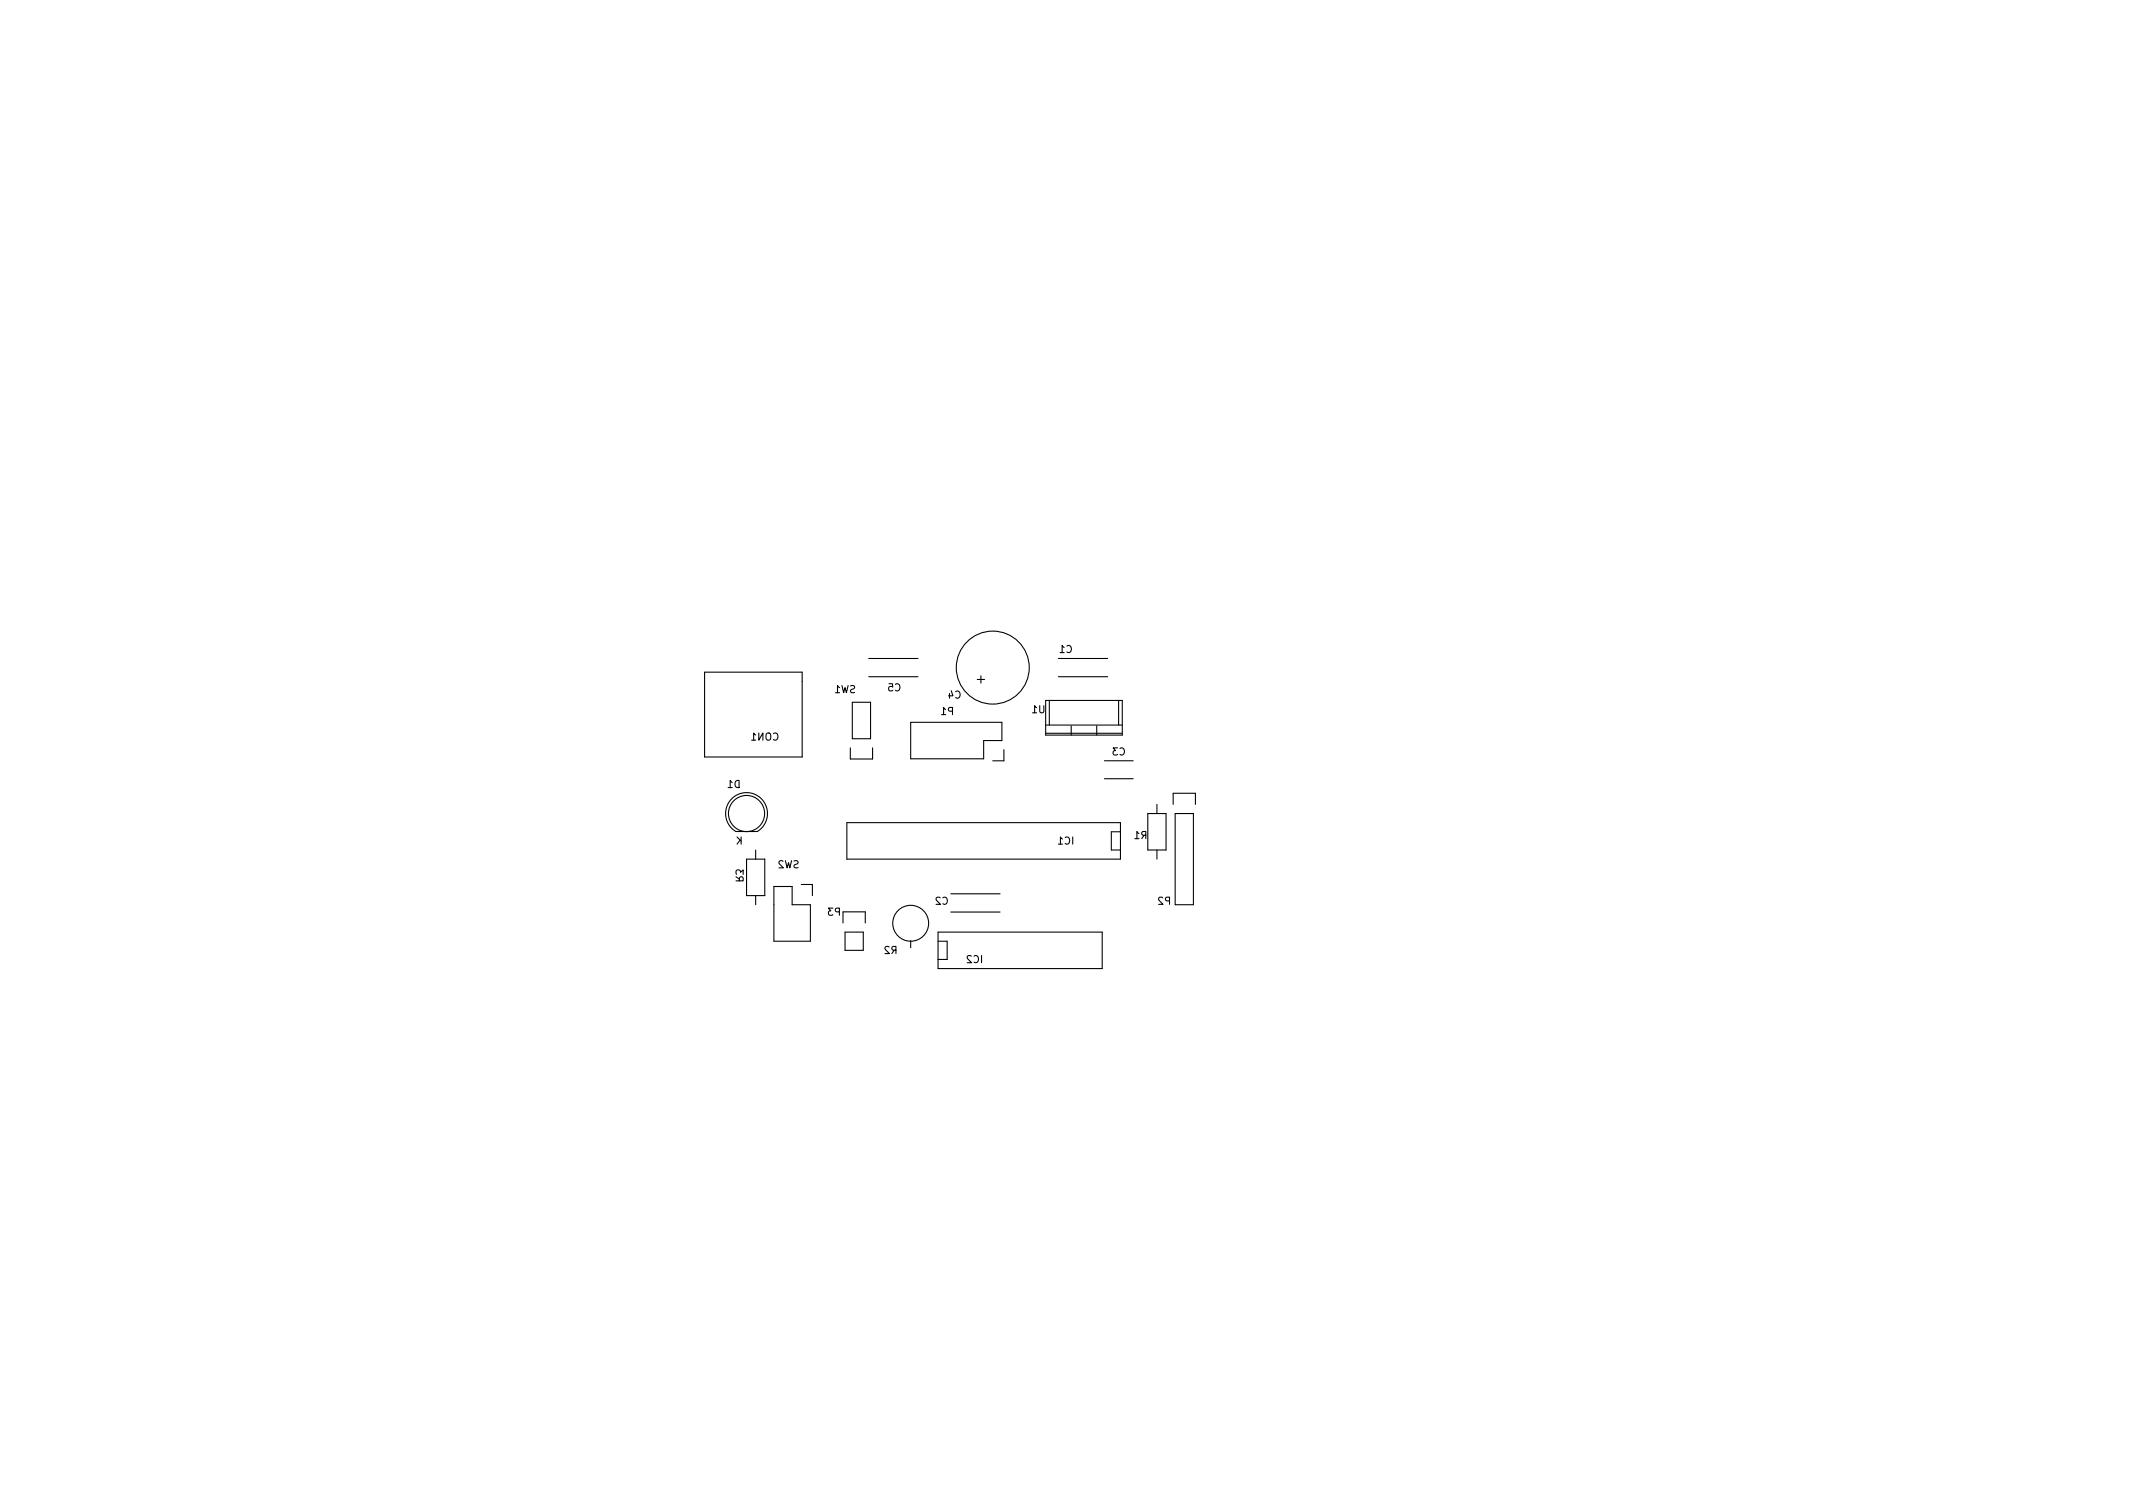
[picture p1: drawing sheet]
<svg xmlns="http://www.w3.org/2000/svg" width="297mm" height="210mm" viewBox="0 0 297 210" stroke-linecap="round" stroke-linejoin="round" font-family="sans-serif">
<g fill="none" stroke="#000" stroke-width=".15">
<path d="M98.1 93.6h13.6v11.8h-13.6zM116.3 96.5h.6M116.9 95.7l-.3-.2v1M117.2 95.5l.3 1 .2-.8 .2 .8 .2-1M118.4 95.5h.4l.2 .1-.1 .3-.4 .2v.3l.1 .1 .4-.1M118.7 97.8h2.5v5.1h-2.5zM121 94.2h6.8M121 91.7h6.8M123.8 95.2h.5v.5l-.1-.1h-.4v.2v.3l.1 .1 .4-.1M124.7 95.3a.47 .47 0 0 1 .7 .3 .47 .47 0 0 1-.5 .6l-.2-.1M131.1 99.5h.6M131.7 98.8l-.3-.3v1"/>
<path d="M132.2 96.6v.6M132.5 96.2l.2 .7h-.6M132.6 99h-.4l-.1-.2v-.2l.5-.1v1M133.1 96.3a.47 .47 0 0 1 .6 .3 .47 .47 0 0 1-.4 .6l-.2-.1M136.1 94.6h1M136.6 94.1v1M143.8 99.3h.6M144.4 98.5l-.3-.2v1M144.8 98.3v.8l.2 .2 .3-.1 .1-.1v-.8M145.6 97.5h10.7v4.9h-10.7zM146.1 97.5v3.5M147.4 94.2h6.9"/>
<path d="M147.4 91.7h6.9M147.6 90.9h.6M148.2 90.2l-.3-.3v1M148.6 90a.47 .47 0 0 1 .6 .3 .47 .47 0 0 1-.4 .6l-.2-.1M155.8 97.5v3.5M101.4 109.7h.6M102 109l-.3-.3v1M102.4 115.8a2.92 2.92 0 0 1-.6-4.4 2.92 2.92 0 0 1 4.4 0 2.92 2.92 0 0 1-.7 4.4h-3M102.4 108.8l.5-.1v1a.52 .52 0 0 1-.5-.3 .52 .52 0 0 1 0-.6zM102.6 116.5l.6 .6M103.1 117l-.5 .5M103.2 116.5v1"/>
<path d="M104 119.6h2.5v5.1h-2.5zM104.7 103.1h.5M105.2 118.4v1.2M105.2 102.3l-.2-.2v1M105.7 102.1v1l.5-1v1M106.7 102.2l.2-.1a.34 .34 0 0 1 .4 .3v.3a.33 .33 0 0 1-.3 .4 .33 .33 0 0 1-.3-.4zM107.7 102.2a.47 .47 0 0 1 .7 .3 .47 .47 0 0 1-.5 .6l-.2-.1M109 119.9l-.3-.1-.2 .3 .6 .7h-.6M109.4 119.8l.2 1 .2-.7 .2 .7 .2-1M110.6 119.9l.3-.1 .2 .2-.1 .3-.4 .2v.2l.2 .1h.3M117.9 114.5h38.1v5.1h-38.1zM118.4 104.1v1.6h3.1v-1.6"/>
<path d="M126.8 100.6h12.7v2.5h-2.5v2.6h-10.2zM139.8 104.4v1.5h-1.5M145.6 102.1h10.7M145.6 101h10.7M147.4 117.5h.6M148 116.8l-.3-.3v1M148.3 116.6a.47 .47 0 0 1 .7 .4 .47 .47 0 0 1-.5 .5l-.2-.1M149.2 101.1v1.3M149.4 116.5v1M152.7 101.1v1.3M153.8 105.9h4M153.8 108.4h4"/>
<path d="M155.6 104.1h-.6l.3 .4-.2 .1v.4l.1 .1 .4-.1M156 104.2a.47 .47 0 0 1 .6 .4 .47 .47 0 0 1-.4 .5l-.2-.1M156 115.8h-1.2v2.6h1.2M158 116.8h.6M158.6 116.1l-.3-.3v1M159.3 116.3l-.3 .5M159.6 116.3h-.5l-.1-.2v-.2l.6-.1v1M159.8 113.3h2.6v5.1h-2.6zM161.1 112v1.3M161.1 118.4v1.2M163.4 112v-1.5h3.1v1.5M163.7 113.3h2.5v12.7h-2.5z"/>
<path d="M102.5 122.7h1l-.1-.6h-.2l-.2 .1v.5M102.5 122.1l.5 .3M102.6 121.7l-.1-.4 .2-.2 .3 .1 .1 .3 .4-.4v.6M105.2 124.7v1.3M107.8 123.4h2.5v2.6h2.6v5.1h-5.1zM111.6 123.2h1.5v1.5M116 126.4h-.6l.3 .4-.3 .1v.5h.2h.4M116.9 127l-.5-.1-.1-.1 .1-.3 .5-.1v1M117.4 128.5v-1.5h3.1v1.5M117.7 129.8h2.5v2.5h-2.5zM123.8 131.9l-.4-.1-.2 .3 .7 .7h-.7M124.5 132.3l-.3 .5"/>
<path d="M124.8 132.3h-.5l-.1-.2v-.2l.6-.1v1M126.8 131v1M130.6 133.6h.1M130.6 131.1h1.3v2.5h-1.3M130.6 129.8h22.9v5.1h-22.9zM130.9 125l-.4-.1-.1 .3 .6 .7h-.6M131.3 125a.47 .47 0 0 1 .7 .4 .47 .47 0 0 1-.5 .5l-.2-.1M132.4 124.5h6.9M132.4 127h6.9M135.3 133.1h-.4l-.2 .2 .6 .8h-.6M135.6 133.1a.47 .47 0 0 1 .7 .4 .47 .47 0 0 1-.5 .6l-.2-.1M136.7 133.1v1"/>
<path d="M161.9 125l-.4-.1-.2 .3 .7 .7h-.7M162.9 125.4h-.5l-.1-.1v-.3l.6-.1v1"/>
<circle cx="138.3" cy="93" r="5.1"/>
<circle cx="104" cy="113.3" r="2.52"/>
<circle cx="126.8" cy="128.6" r="2.5"/>
</g>
</svg>
